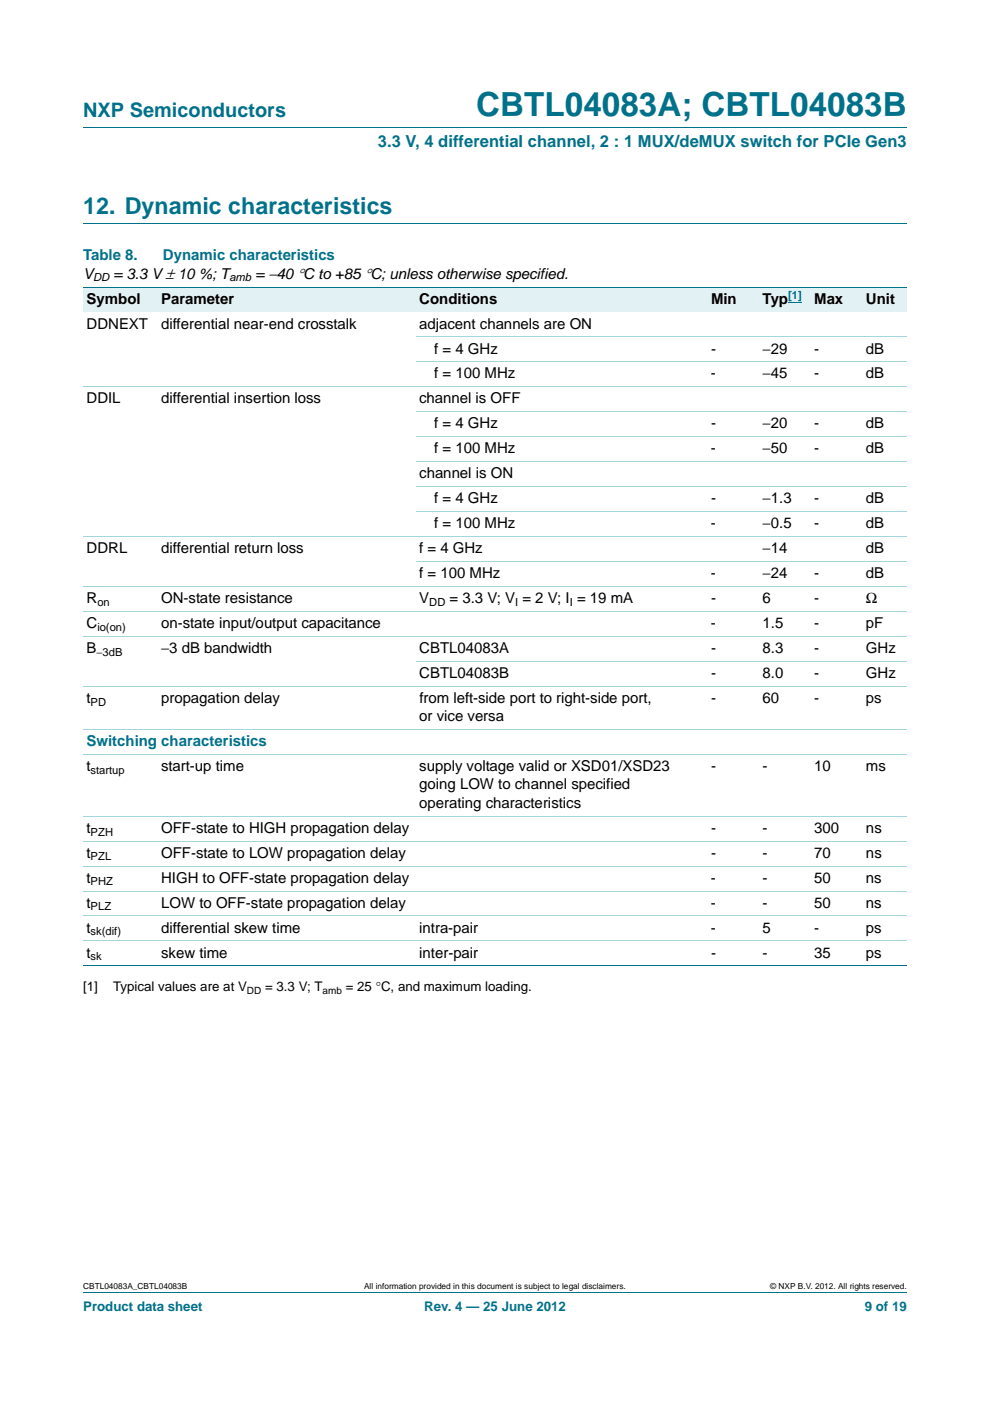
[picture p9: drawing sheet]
<svg xmlns="http://www.w3.org/2000/svg" width="210mm" height="297mm" viewBox="0 0 210 297" stroke-linecap="round" stroke-linejoin="round" font-family="sans-serif">
<defs><g id="words">
<text font-size="7" fill="#00718a" x="101" y="24.6">CBTL04083A; CBTL04083B</text>
<text font-size="4.9" fill="#00718a" x="17.6" y="45.4">12. Dynamic characteristics</text>
<text font-size="4.2" fill="#00718a" x="17.6" y="24.9">NXP Semiconductors</text>
<text font-size="3.5" fill="#00718a" x="80.1" y="31.1">3.3 V, 4 differential channel, 2 : 1 MUX/deMUX switch for PCIe Gen3</text>
<g font-size="3.2" fill="#00718a">
<text x="17.6" y="55.2">Table 8.</text>
<text x="34.6" y="55.2">Dynamic characteristics</text>
<text x="18.4" y="158.2">Switching characteristics</text>
</g>
<g font-size="3.2">
<text x="17.6" y="59.1">V</text>
<text x="24.1" y="59.1">= 3.3 V± 10 %; T</text>
<text x="54.1" y="59.1">= −40 °C to +85 °C; unless otherwise specified.</text>
<text x="18.4" y="64.4">Symbol</text>
<text x="34.2" y="64.4">Parameter</text>
<text x="88.9" y="64.4">Conditions</text>
<text x="150.7" y="64.4">Min</text>
<text x="161.7" y="64.4">Typ</text>
<text x="172.6" y="64.4">Max</text>
<text x="183.6" y="64.4">Unit</text>
<text x="18.4" y="69.7">DDNEXT</text>
<text x="34.2" y="69.7">differential near-end crosstalk</text>
<text x="88.9" y="69.7">adjacent channels are ON</text>
<text x="92.1" y="75">f = 4 GHz</text>
<text x="150.8" y="75">-</text>
<text x="161.7" y="75">−29</text>
<text x="172.6" y="75">-</text>
<text x="183.6" y="75">dB</text>
<text x="92.1" y="80.2">f = 100 MHz</text>
<text x="150.7" y="80.2">-</text>
<text x="161.7" y="80.2">−45</text>
<text x="172.6" y="80.2">-</text>
<text x="183.6" y="80.2">dB</text>
<text x="18.4" y="85.5">DDIL</text>
<text x="34.2" y="85.5">differential insertion loss</text>
<text x="88.9" y="85.5">channel is OFF</text>
<text x="92.1" y="90.8">f = 4 GHz</text>
<text x="150.8" y="90.8">-</text>
<text x="161.7" y="90.8">−20</text>
<text x="172.6" y="90.8">-</text>
<text x="183.6" y="90.8">dB</text>
<text x="88.9" y="101.4">channel is ON</text>
<text x="92.1" y="96.1">f = 100 MHz</text>
<text x="150.7" y="96.1">-</text>
<text x="161.7" y="96.1">−50</text>
<text x="172.6" y="96.1">-</text>
<text x="183.6" y="96.1">dB</text>
<text x="92.1" y="106.7">f = 4 GHz</text>
<text x="150.8" y="106.7">-</text>
<text x="161.7" y="106.7">−1.3</text>
<text x="172.6" y="106.7">-</text>
<text x="183.6" y="106.7">dB</text>
<text x="92.1" y="112">f = 100 MHz</text>
<text x="150.7" y="112">-</text>
<text x="161.7" y="112">−0.5</text>
<text x="172.6" y="112">-</text>
<text x="183.6" y="112">dB</text>
<text x="18.4" y="117.3">DDRL</text>
<text x="34.2" y="117.3">differential return loss</text>
<text x="88.9" y="117.3">f = 4 GHz</text>
<text x="161.7" y="117.3">−14</text>
<text x="183.6" y="117.3">dB</text>
<text x="88.9" y="122.6">f = 100 MHz</text>
<text x="150.7" y="122.6">-</text>
<text x="161.7" y="122.6">−24</text>
<text x="172.6" y="122.6">-</text>
<text x="183.6" y="122.6">dB</text>
<text x="18.4" y="127.9">R</text>
<text x="34.2" y="127.9">ON-state resistance</text>
<text x="88.9" y="127.9">V</text>
<text x="95.3" y="127.9">= 3.3 V; V = 2 V; I = 19 mA</text>
<text x="150.8" y="127.9">-</text>
<text x="161.7" y="127.9">6</text>
<text x="172.6" y="127.9">-</text>
<text x="183.6" y="127.9">Ω</text>
<text x="18.3" y="133.2">C</text>
<text x="34.2" y="133.2">on-state input/output capacitance</text>
<text x="150.7" y="133.2">-</text>
<text x="161.7" y="133.2">1.5</text>
<text x="172.6" y="133.2">-</text>
<text x="183.6" y="133.2">pF</text>
<text x="18.4" y="138.5">B</text>
<text x="34.2" y="138.5">−3 dB bandwidth</text>
<text x="88.9" y="138.5">CBTL04083A</text>
<text x="88.9" y="143.7">CBTL04083B</text>
<text x="150.8" y="138.5">-</text>
<text x="150.8" y="143.7">-</text>
<text x="161.7" y="138.5">8.3</text>
<text x="161.7" y="143.7">8.0</text>
<text x="172.6" y="143.7">-</text>
<text x="172.6" y="138.5">-</text>
<text x="183.6" y="143.7">GHz</text>
<text x="183.6" y="138.5">GHz</text>
<text x="18.4" y="149">t</text>
<text x="34.2" y="149">propagation delay</text>
<text x="88.9" y="149">from left-side port to right-side port,</text>
<text x="150.7" y="149">-</text>
<text x="161.7" y="149">60</text>
<text x="172.6" y="149">-</text>
<text x="183.6" y="149">ps</text>
<text x="88.9" y="152.9">or vice versa</text>
<text x="18.4" y="163.5">t</text>
<text x="34.2" y="163.5">start-up time</text>
<text x="88.9" y="167.4">going LOW to channel specified</text>
<text x="88.9" y="163.5">supply voltage valid or XSD01/XSD23</text>
<text x="150.7" y="163.5">-</text>
<text x="161.7" y="163.5">-</text>
<text x="172.6" y="163.5">10</text>
<text x="183.6" y="163.5">ms</text>
<text x="88.9" y="171.3">operating characteristics</text>
<text x="18.4" y="176.6">t</text>
<text x="34.2" y="176.6">OFF-state to HIGH propagation delay</text>
<text x="150.8" y="176.6">-</text>
<text x="161.7" y="176.6">-</text>
<text x="172.6" y="176.6">300</text>
<text x="183.6" y="176.6">ns</text>
<text x="18.4" y="181.9">t</text>
<text x="34.2" y="181.9">OFF-state to LOW propagation delay</text>
<text x="150.8" y="181.9">-</text>
<text x="161.7" y="181.9">-</text>
<text x="172.6" y="181.9">70</text>
<text x="183.6" y="181.9">ns</text>
<text x="18.4" y="187.2">t</text>
<text x="34.2" y="187.2">HIGH to OFF-state propagation delay</text>
<text x="150.7" y="187.2">-</text>
<text x="161.7" y="187.2">-</text>
<text x="172.6" y="187.2">50</text>
<text x="183.6" y="187.2">ns</text>
<text x="18.4" y="192.4">t</text>
<text x="18.4" y="197.7">t</text>
<text x="34.2" y="192.4">LOW to OFF-state propagation delay</text>
<text x="34.2" y="197.7">differential skew time</text>
<text x="88.9" y="197.7">intra-pair</text>
<text x="150.7" y="192.4">-</text>
<text x="150.7" y="197.7">-</text>
<text x="161.7" y="192.4">-</text>
<text x="161.7" y="197.7">5</text>
<text x="172.6" y="192.4">50</text>
<text x="172.6" y="197.7">-</text>
<text x="183.6" y="192.4">ns</text>
<text x="183.6" y="197.7">ps</text>
<text x="18.4" y="203">t</text>
<text x="34.2" y="203">skew time</text>
<text x="88.9" y="203">inter-pair</text>
<text x="150.8" y="203">-</text>
<text x="161.7" y="203">-</text>
<text x="172.6" y="203">35</text>
<text x="183.6" y="203">ps</text>
</g>
<g font-size="2.8">
<text x="17.6" y="210.2">[1]</text>
<text x="24" y="210.2">Typical values are at V</text>
<text x="56.2" y="210.2">= 3.3 V; T</text>
<text x="73.3" y="210.2">= 25 °C, and maximum loading.</text>
</g>
<g font-size="2.8" fill="#00718a">
<text x="17.6" y="277.9">Product data sheet</text>
<text x="89.9" y="277.9">Rev. 4 — 25 June 2012</text>
<text x="183.3" y="277.9">9 of 19</text>
</g>
<g font-size="2.4">
<text x="19.7" y="59.6">DD</text>
<text x="48.6" y="59.6">amb</text>
<text x="20.6" y="128.4">on</text>
<text x="91" y="128.4">DD</text>
<text x="109.2" y="128.4">I</text>
<text x="120.8" y="128.4">I</text>
<text x="20.6" y="133.7">io(on)</text>
<text x="20.5" y="139">−3dB</text>
<text x="19.2" y="149.6">PD</text>
<text x="19.2" y="164.1">startup</text>
<text x="19.2" y="177.1">PZH</text>
<text x="19.2" y="182.4">PZL</text>
<text x="19.2" y="187.7">PHZ</text>
<text x="19.2" y="193">PLZ</text>
<text x="19.2" y="198.3">sk(dif)</text>
<text x="19.2" y="203.6">sk</text>
</g>
<text font-size="2.4" fill="#00f" x="167.1" y="63.4">[1]</text>
<g font-size="2.1">
<text x="52.4" y="210.7">DD</text>
<text x="68.4" y="210.7">amb</text>
</g>
<g font-size="1.8">
<text x="17.6" y="273.3">CBTL04083A_CBTL04083B</text>
<text x="77.2" y="273.3">All information provided in this document is subject to legal disclaimers.</text>
<text x="163.3" y="273.3">© NXP B.V. 2012. All rights reserved.</text>
</g>
</g></defs>
<path d="M17.6 27h174.7M17.6 47.4h174.7M17.6 273.9h174.7" fill="none" stroke="#00718a" stroke-width=".21"/>
<g fill="#e2f1f4">
<path d="M17.6 60.9h15.8v5.2h-15.8z"/>
<path d="M33.4 60.9h54.8v5.2h-54.8z"/>
<path d="M88.2 60.9h56.5v5.2h-56.5z"/>
<path d="M144.7 60.9h16.3v5.2h-16.3z"/>
<path d="M161 60.9h10.9v5.2h-10.9z"/>
</g>
<path d="M167.1 64.1h2.9" fill="none" stroke="#00f" stroke-width=".21"/>
<g fill="#e2f1f4">
<path d="M171.9 60.9h11v5.2h-11z"/>
<path d="M182.9 60.9h9.4v5.2h-9.4z"/>
</g>
<path d="M17.6 60.9h174.7M17.6 204.8h174.7" fill="none" stroke="#00718a" stroke-width=".21"/>
<g fill="none" stroke="#a5d5dc" stroke-width=".21">
<path d="M88.2 71.4h104.1M88.2 76.7h104.1M17.6 82h174.7M88.2 87.3h104.1M88.2 92.6h104.1M88.2 97.9h104.1M17.6 113.8h174.7M88.2 103.2h104.1M88.2 108.5h104.1M88.2 119.1h104.1M17.6 124.4h174.7M17.6 129.6h174.7"/>
<path d="M17.6 134.9h174.7M17.6 145.5h174.7M17.6 154.7h174.7M17.6 160h174.7M88.2 140.2h104.1M17.6 173h174.7M17.6 178.3h174.7M17.6 183.6h174.7M17.6 188.9h174.7M17.6 194.2h174.7M17.6 199.5h174.7"/>
</g>
<use href="#words"/>
</svg>
